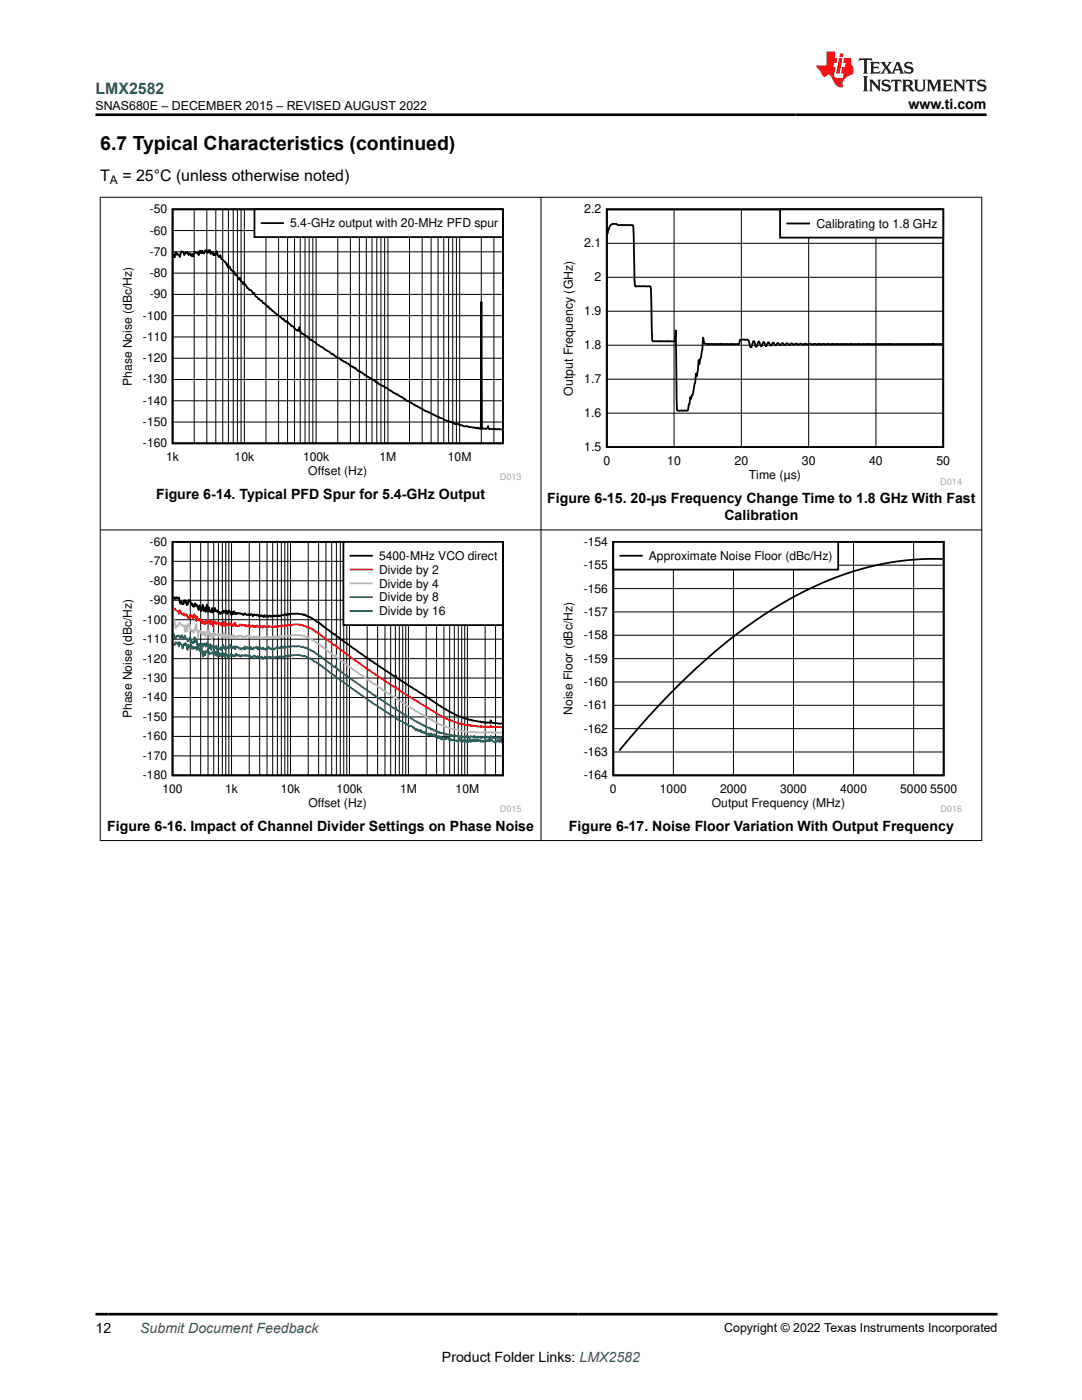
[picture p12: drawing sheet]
<svg xmlns="http://www.w3.org/2000/svg" width="216mm" height="279mm" viewBox="0 0 216 279" stroke-linecap="round" stroke-linejoin="round" font-family="sans-serif">
<defs><g id="words">
<text font-size="3.9" x="20" y="29.9">6.7 Typical Characteristics (continued)</text>
<text font-size="3.2" fill="#00f" x="19" y="18.7">LMX2582</text>
<g font-size="3.2">
<text x="20" y="36.1">T</text>
<text x="24.4" y="36.1">= 25°C (unless otherwise noted)</text>
</g>
<g font-size="2.8">
<text x="181.3" y="21.8">www.ti.com</text>
<text x="31.2" y="99.5">Figure 6-14. Typical PFD Spur for 5.4-GHz Output</text>
<text x="109.2" y="100.4">Figure 6-15. 20-µs Frequency Change Time to 1.8 GHz With Fast</text>
<text x="144.6" y="103.8">Calibration</text>
<text x="21.4" y="165.8">Figure 6-16. Impact of Channel Divider Settings on Phase Noise</text>
<text x="113.5" y="165.8">Figure 6-17. Noise Floor Variation With Output Frequency</text>
<text x="19" y="266.1">12</text>
<text x="88.2" y="271.7">Product Folder Links: LMX2582</text>
</g>
<text font-size="2.8" fill="#00f" x="28" y="266.1">Submit Document Feedback</text>
<g font-size="2.5">
<text x="19" y="21.9">SNAS680E – DECEMBER 2015 – REVISED AUGUST 2022</text>
<text x="116.6" y="42.6">2.2</text>
<text x="162.9" y="45.5">Calibrating to 1.8 GHz</text>
<text x="116.6" y="49.4">2.1</text>
<text x="118.6" y="56.1">2</text>
<text x="116.6" y="62.9">1.9</text>
<text x="116.6" y="69.7">1.8</text>
<text x="116.6" y="76.5">1.7</text>
<text x="114.3" y="79" transform="rotate(-90 114.3 79)">Output Frequency (GHz)</text>
<text x="116.6" y="83.3">1.6</text>
<text x="116.6" y="90">1.5</text>
<text x="120.4" y="92.8">0</text>
<text x="133.1" y="92.8">10</text>
<text x="146.6" y="92.8">20</text>
<text x="149.4" y="95.6">Time (µs)</text>
<text x="160" y="92.8">30</text>
<text x="173.4" y="92.8">40</text>
<text x="186.8" y="92.8">50</text>
<text x="144.5" y="265.8">Copyright © 2022 Texas Instruments Incorporated</text>
</g>
<g font-size="2.4">
<text x="21.9" y="36.7">A</text>
<text x="29.9" y="46.8">-60</text>
<text x="29.9" y="42.6">-50</text>
<text x="57.9" y="45.4">5.4-GHz output with 20-MHz PFD spur</text>
<text x="29.9" y="51.1">-70</text>
<text x="29.9" y="59.5">-90</text>
<text x="29.9" y="55.3">-80</text>
<text x="28.5" y="63.8">-100</text>
<text x="28.5" y="68">-110</text>
<text x="26.3" y="77" transform="rotate(-90 26.3 77)">Phase Noise (dBc/Hz)</text>
<text x="28.5" y="76.5">-130</text>
<text x="28.5" y="72.3">-120</text>
<text x="28.5" y="80.8">-140</text>
<text x="28.5" y="89.3">-160</text>
<text x="28.5" y="85">-150</text>
<text x="33.2" y="92">1k</text>
<text x="46.8" y="92">10k</text>
<text x="60.5" y="92">100k</text>
<text x="61.5" y="94.8">Offset (Hz)</text>
<text x="75.7" y="92">1M</text>
<text x="89.4" y="92">10M</text>
<text x="29.9" y="112.8">-70</text>
<text x="29.9" y="108.9">-60</text>
<text x="75.6" y="111.8">5400-MHz VCO direct</text>
<text x="116.5" y="113.6">-155</text>
<text x="116.5" y="108.9">-154</text>
<text x="129.5" y="111.8">Approximate Noise Floor (dBc/Hz)</text>
<text x="29.9" y="116.7">-80</text>
<text x="75.6" y="114.5">Divide by 2</text>
<text x="75.6" y="117.3">Divide by 4</text>
<text x="116.5" y="118.3">-156</text>
<text x="28.5" y="124.5">-100</text>
<text x="29.9" y="120.6">-90</text>
<text x="75.6" y="120">Divide by 8</text>
<text x="75.6" y="122.8">Divide by 16</text>
<text x="116.5" y="122.9">-157</text>
<text x="28.5" y="128.4">-110</text>
<text x="116.5" y="127.6">-158</text>
<text x="28.5" y="136.1">-130</text>
<text x="28.5" y="132.2">-120</text>
<text x="116.5" y="136.9">-160</text>
<text x="116.5" y="132.2">-159</text>
<text x="26.3" y="143.3" transform="rotate(-90 26.3 143.3)">Phase Noise (dBc/Hz)</text>
<text x="28.5" y="143.9">-150</text>
<text x="28.5" y="140">-140</text>
<text x="114.2" y="142.6" transform="rotate(-90 114.2 142.6)">Noise Floor (dBc/Hz)</text>
<text x="116.5" y="141.5">-161</text>
<text x="28.5" y="147.8">-160</text>
<text x="116.5" y="146.2">-162</text>
<text x="28.5" y="155.5">-180</text>
<text x="28.5" y="151.6">-170</text>
<text x="116.5" y="150.9">-163</text>
<text x="116.5" y="155.5">-164</text>
<text x="32.4" y="158.3">100</text>
<text x="44.9" y="158.3">1k</text>
<text x="56" y="158.3">10k</text>
<text x="61.5" y="161">Offset (Hz)</text>
<text x="67.1" y="158.3">100k</text>
<text x="79.8" y="158.3">1M</text>
<text x="90.9" y="158.3">10M</text>
<text x="121.7" y="158.3">0</text>
<text x="131.7" y="158.3">1000</text>
<text x="142.1" y="161">Output Frequency (MHz)</text>
<text x="143.7" y="158.3">2000</text>
<text x="155.6" y="158.3">3000</text>
<text x="167.6" y="158.3">4000</text>
<text x="179.6" y="158.3">5000 5500</text>
</g>
<g font-size="1.8" fill="#a8a8a8">
<text x="99.7" y="95.9">D013</text>
<text x="187.6" y="96.7">D014</text>
<text x="99.7" y="162.1">D015</text>
<text x="187.7" y="162.1">D016</text>
</g>
</g></defs>
<path d="M34.4 41.8h65.9v46.7h-65.9zM34.6 50.8l.3 .6 .1-1h.2l.1 .5 .1-.2 .3 .1 .2 .5 .3-1.1 .3 .1 .3 .6 .2-.5 .2 .1 .2-.2 .3 .6 .1-.4 .4 .6 .1-.4 .3 .5 .1-.6 .3-.3 .1 .1h.2l.4 .5 .1-.8 .1 .4 .1-.5 .2 .5 .1-.5 .2 .5 .2-.2 .1 .3 .1-.6 .1 .2 .1-.3 .3 .6 .1-.6 .2 .5 .2-.5 .2 .8 .1-.4 .1 .2 .1-.3 .1 .7h.3l.1-.3 .1 .3 .2-.8 .5 1.2 .1-.2 .1 .2 .1-.4 .2 .8 .3 .2 .4 .4h.1l.2 .5 .1-.1 .1 .6 .1-.4 .2 .6 .1-.3h.1l.2 .7 .3 .2 .1-.1 .4 .8 .3 .1 .6 .9 .1-.4 .1 .2 .1 .6 .3 .2 .1 .4 .1-.5 .7 1.2h.2l.4 .4 .1-.1 .2 .2 .3 .6 .3-.1 .2 .6 .4 .3 .1 .3h.3l.2 .3 .3 .1 .2 .4h.3l.3 .3 .2 .5 .2-.2 .3 .5 .2-.1 .3 .5h.1l.9 .9h.2l.1 .3 .2-.2 .2 .2 .3 .5 .2-.1 .1 .3 .4 .3 .1-.1 .3 .4 .1-.2 .1 .3 .4 .1 .1 .4a.89 .89 0 0 1 .9 .7l.2 .1 .1-.1 .1 .2h.2l.1-.7 .2 .8 .3 .5h.2l.5 .4 .3 .1 .7 .7h.2l1.2 .9 2.4 1.5 .5 .5 .1-.1 1.1 .9 .2-.1 .9 .8 .4 .1 .1-.1 .6 .5 .4 .5 .1-.2 .3 .1 .1 .3h.2l.2 .2 .1-.1 .4 .5 .2-.1 1.2 1 .2-.1 .7 .7 .9 .4 .5 .4h.2l.3 .4 1.6 .7 1.9 1.3 .2-.1 .2 .3 .7 .3 1 .8a.87 .87 0 0 1 .9 .4l2.9 1.7 .4 .1 2.3 1.2 .7 .1 .9 .5 .2-.1 .3 .3 .6 .1 .3 .4 .6-.2 .2 .2 1.1 .4 .6-.1 .4 .3h1l.2 .2 .1-.2 .4 .2 .1-.2 .4 .3 .1-.1 .2-25.3 .1 25.4h.6l.5-.1 .1-.5 .2 .7 1.1-.1 .5 .1 .3-.1 .7 .2" fill="none" stroke="#000" stroke-width=".35"/>
<g fill="none" stroke="#000" stroke-width=".2">
<path d="M34.4 58.8h66M34.4 54.5h66M34.4 50.3h66M34.4 46h66M38.7 41.8v46.7M41.3 41.8v46.7M43.1 41.8v46.7M44.4 41.8v46.7M45.6 41.8v46.7M46.5 41.8v46.7M47.4 41.8v46.7M48.1 41.8v46.7"/>
<path d="M48.8 41.8v46.7M53.1 41.8v46.7M55.6 41.8v46.7M57.4 41.8v46.7M58.8 41.8v46.7M59.9 41.8v46.7M60.9 41.8v46.7M61.7 41.8v46.7M62.4 41.8v46.7M63.1 41.8v46.7M67.4 41.8v46.7M69.9 41.8v46.7"/>
<path d="M71.7 41.8v46.7M73.1 41.8v46.7M74.2 41.8v46.7M75.2 41.8v46.7M76 41.8v46.7M76.7 41.8v46.7M77.4 41.8v46.7M81.7 41.8v46.7M84.2 41.8v46.7M86 41.8v46.7M87.4 41.8v46.7M88.5 41.8v46.7"/>
<path d="M89.5 41.8v46.7M90.3 41.8v46.7M91.1 41.8v46.7M91.7 41.8v46.7M96 41.8v46.7M98.6 41.8v46.7M34.4 80h66M34.4 75.7h66M34.4 71.5h66M34.4 67.2h66M34.4 63h66M34.4 84.2h66"/>
</g>
<path d="M50.8 41.8h49.5v5.5h-49.5z" fill-rule="evenodd" fill="#fff"/>
<path d="M50.8 41.8h49.5v5.5h-49.5zM52.2 44.5h4.3" fill="none" stroke="#000" stroke-width=".35"/>
<path d="M111.9 40.8h80.1v56h-80.1z" fill-rule="evenodd" fill="#fff"/>
<path d="M121.1 41.8h67.1v47.4h-67.1zM121.2 46.7l.2-.9a1.12 1.12 0 0 1 1.1-1.1h.5l.4 .3h2.3a.45 .45 0 0 1 .7 .2l.3 11.8 .3 .2h2.8l.4 10.9h4.4l.2-2.2 .3 16 2 .1 .2-.1 .4-2.4 .1-.2 .1 .3 .4-1.1 .4-2 .2-1.9 .1 .5 .4-3 .1-.3v.9l.4-1.4 .4-3.9 .2 1.2 .4 .1h6.5l.3-.9h1.2l.4 .1 .4 1.3 .2 .1 .5-1.2 .4 1 .1 .1 .6-1.1 .4 1 .5-.9 .5 .9 .4-.8 .5 .7 .5-.6 .5 .5 .4-.5 .5 .5a.38 .38 0 0 1 .4-.4 .38 .38 0 0 1 .4 .3h.1a.44 .44 0 0 1 .5-.3 .44 .44 0 0 1 .4 .4 .42 .42 0 0 1 .3-.3 .42 .42 0 0 1 .4 .1h.4a.41 .41 0 0 1 .7 .1l.1-.1a.64 .64 0 0 1 .9 .1l.2-.2 .8 .1 .2-.1 1.5 .1 .5-.1 .5 .1 2.1-.1 .2 .1h21.7" fill="none" stroke="#000" stroke-width=".36"/>
<path d="M121.1 55.3h67.1M121.1 48.6h67.1M134.5 41.8v47.4M147.9 41.8v47.4M161.4 41.8v47.4M174.8 41.8v47.4M121.1 75.7h67.1M121.1 68.9h67.1M121.1 62.1h67.1M121.1 82.5h67.1" fill="none" stroke="#000" stroke-width=".2"/>
<path d="M155.7 41.8h32.5v5.6h-32.5z" fill-rule="evenodd" fill="#fff"/>
<path d="M155.7 41.8h32.5v5.6h-32.5zM157.1 44.6h4.3" fill="none" stroke="#000" stroke-width=".36"/>
<path d="M24 107.2h80v54.9h-80z" fill-rule="evenodd" fill="#fff"/>
<path d="M34.4 108.1h66v46.6h-66zM34.6 119l.2 .5 .1-.2 .1 .2 .2-.3 .1 .3 .4-.3 .3 1.3 .2-.6 .1 .6 .3 .1 .1-.7 .1 .2 .1-.3 .1 .5 .2-.4 .1 .9 .2-.3 .2-.8 .3 .3 .2 .7 .1-.4 .3 .8 .2-.6 .2-.1 .2 .6 .1-.3 .1 .1 .2 .9 .2-.9 .3 1.2 .4-1.3 .1 1.2 .3-.7 .1 .9 .3-1.4 .2 1.5 .1-1 .2 .8 .1-.3 .1 .4 .1-.1 .1 .2 .2-.9 .1 1v-.6l.2 .3 .2-.7 .1 .6 .2-.1 .2 .4 .1-.4 .2 .6 .1-.3 .2 .5 .3-.5 .2 .3 .1-.6 .1 .3 .1-.2 .2 .5 .2-.6 .1 .7h.2l.2-.7 .1 .4 .2-.1 .2 .7 .3-.7 .1 .5v-.6l.3 .6 .1-.4 .2 .4 .3-.3 .2 .2 .1-.2 .9 .4 .1-.3 .4 .4 .1-.2 .3 .1 .1-.1 .2 .2 .3-.3 .3 .5 .3-.4 .3 .2 .2-.2 .4 .4 .4-.3 .1 .3h.3l.1 .2 .2-.5 .1 .4 .4-.3 .2 .4 .3-.4 .1 .3 .2-.2 .1 .1 .5-.1 .1 .1 .1-.2 .2 .2 .1-.2h.3l.4 .2 .1-.2h.6l.2-.2 .3 .2 .1-.2 .1 .2 .3-.3 .2 .1 .6-.2 2.4 .2 .2 .3 1.4 .6 .7 .5 .5 .3 3.1 2.3 .2 .1 .1-.2 .1 .4 .7 .6 5.8 4 .1 .2 5.2 3.5 .1-.4 .1 .5 10.5 6.7 1.6 .8 2.5 .9 2.2 .3 .1 .2h1.7l.1 .1 .1-.6 .2 .5 2.1 .2" fill="none" stroke="#000" stroke-width=".35"/>
<g fill="none" stroke="#000" stroke-width=".2">
<path d="M34.4 119.8h66M34.4 115.9h66M34.4 112h66M38 108.1v46.6M40 108.1v46.6M41.5 108.1v46.6M42.7 108.1v46.6M43.6 108.1v46.6M44.4 108.1v46.6M45.1 108.1v46.6M45.7 108.1v46.6M46.2 108.1v46.6"/>
<path d="M49.7 108.1v46.6M51.8 108.1v46.6M53.3 108.1v46.6M54.4 108.1v46.6M55.3 108.1v46.6M56.1 108.1v46.6M56.8 108.1v46.6M57.4 108.1v46.6M58 108.1v46.6M61.5 108.1v46.6M63.6 108.1v46.6M65 108.1v46.6"/>
<path d="M66.2 108.1v46.6M67.1 108.1v46.6M67.9 108.1v46.6M68.6 108.1v46.6M69.2 108.1v46.6M69.7 108.1v46.6M73.3 108.1v46.6M75.3 108.1v46.6M76.8 108.1v46.6M78 108.1v46.6M78.9 108.1v46.6M79.7 108.1v46.6"/>
<path d="M80.4 108.1v46.6M81 108.1v46.6M81.5 108.1v46.6M85 108.1v46.6M87.1 108.1v46.6M88.6 108.1v46.6M89.7 108.1v46.6M90.7 108.1v46.6M91.4 108.1v46.6M92.1 108.1v46.6M92.7 108.1v46.6M93.3 108.1v46.6"/>
<path d="M96.8 108.1v46.6M98.9 108.1v46.6M34.4 139.2h66M34.4 135.3h66M34.4 131.4h66M34.4 127.6h66M34.4 123.7h66M34.4 150.9h66M34.4 147h66M34.4 143.1h66"/>
</g>
<path d="M34.6 121.2l.1 .4 .2-.1 .2 .3 .4 .2 .2 .5 .2-.7 .4 .9 .2-.2 .1 .1 .1-.2 .2 .5 .1-.3 .1 .2 .2-.2v.5l.1-.2 .2 .5 .4-.7 .1 .4 .3-.3v.5h.2l.2-.7 .1 .4 .2-.1 .1 1 .2-.8v.6l.2-.2 .1 .3 .2-.3 .1 .4 .2-.3 .1 .8 .1-.5 .1 .4v-.2l.2 .4 .1-.5 .1 .6 .1-.6h.2l.1 .3 .2-.5 .1 .4 .2-.5 .2 .9 .1-.7 .2 .6 .1-.5 .1 .2v.9l.1-.6 .3-.5 .2 .5 .1-.3 .1 .3 .2-.3 .2 .4 .2-.3 .1 .4 .1-.4 .1 .5 .2-.3 .2 .2v-.6l.1 .9 .1-.2 .1 .1 .2-.4 .3 .2 .3-.3 .1 .2 .1-.2 .1 .4 .1-.5 .5 .7v-.5l.2 .1 .1-.3 .2 .7 .2-.2 .4 .1 .2-.3 .4 .3 .1-.2h.3l.1 .2 .3-.1 .2 .3 .4-.3 .2 .3 .2-.3 .1 .2 .3-.2 .2 .3 .1-.2 .3 .2 .2-.3 .2 .3 .3-.2 .1 .1 .1-.2 .1 .4 .1-.2 .2 .3 .2-.4 .3 .3 .1-.2 .2 .2 .3-.1 .1-.2 .7 .3 .1-.2 .1 .2h.2l.3-.3 .1 .3 .2-.3 .1 .2 .5-.2 .1 .2 .1-.3 .1 .3 .1-.3h.3l.1 .2 .2-.2 .3 .1 .1-.3 .1 .2 .1-.2 .2 .2 .2-.1 .2 .1 .8-.2 .8 .1 .3-.1 1.6 .6 1.8 1.1 3.1 2.4 .4 .2 .1-.3 .1 .4 .3 .2 8.8 6.3 2.7 1.8 .1-.3 .1 .4 .9 .6 8.9 5.4 2.5 1 1.8 .4 3.9 .3h.7l.1-.3 .3 .4 .4-.2 1.6 .1" fill="none" stroke="#f00" stroke-width=".35"/>
<path d="M34.6 123.2l.5 2.2 .1-.6 .3 .2 .3-.7 .5 .7 .1-.2 .2 .1h.2l.1 1.2 .2-1.4 .2 1.3 .2-1.3 .1-.1 .1 .4 .1-.5 .2 1 .4 .5 .1-.3 .1 .6 .1-.3 .2-.2 .3-1.2 .3 2.5 .2-1.3 .4 .6 .1-.5 .2 .9 .1-.3v.1l.2-.6 .3 1.1 .4-1.3 .1 .8 .2-.7 .2 1.1 .1-.6 .1 .1 .2 1.2 .2-1.3v.8l.2-.9 .1 .4 .1-.2 .2 .3 .3-.2 .1 .4 .2-.6 .1 .3h.2l.1 .4 .2-.4 .1 .5 .1-.5 .1 .2v-.6l.1 1.1 .2-.8 .2 .3 .1-.2 .2 .8 .2-.7 .1 .2v-.2l.2 .6 .1-.7 .3 .7 .2-.1 .1-.6 .2 .7 .1-.4 .1 .2 .4-.1 .1-.3 .2 .3 .1-.3 1 .5 .2-.4 .2 .2 .2-.3 .3 .3 .1-.2 .1 .4 .2-.2 .4 .3 .2-.5 .3 .4 .1-.2 .2 .1 .1-.2 .4 .3 .1-.2 .1 .4 .3-.3 .1 .2 .3-.1 .1-.2 .4 .3 .2-.3 .2 .2 .3-.1v.2l.1-.2 .1 .2 .1-.3 .1 .3 .4-.4 .2 .3 .2-.4 .3 .4 .4-.4 .1 .2 .2 .1 .1-.3 .4 .2 .2-.1h.5l.1-.2h.3l.1 .2 1-.3 1.9 .2 .1 .1 .9 .3 .1 .2 .9 .4 .7 .6h.3l1 .9 .5 .3 .1 .2 1.6 1.1 .1-.3 .2 .5 .3 .3 .5 .2 .2 .3 4.1 2.8 1.7 1.4 .1-.1 .5 .4 .2 .1 .6 .5 .7 .3 .2 .3 .3 .1 2.3 1.5 .1-.3 .2 .6 .8 .5 5.6 3.4 1.6 .7 .4 .4 1.3 .3 .3 .3 1.2 .2 .1 .2h.7l1.1 .4 .2-.1 1 .2h1.2l1.2 .2 1.9-.1 .1-.2 .4 .3 .6-.2 1.3 .1" fill="none" stroke="#b8b8b8" stroke-width=".35"/>
<path d="M34.6 126.3l.4 1.3 .2-.6h.1l.1-.2h.3l.3 .6 .2-.6 .2 .5h.2l.3-.5 .3 .7 .1-.1 .1 .7 .2-.5h.2l.1-.4h.1l.1 1 .1-.4 .1 .4 .1-.1v.3l.1-.3 .2 .2 .1-1.1 .1 .8 .2-.6 .1 .8 .1-.3 .1 1.3 .1-.6 .1-.1 .1 .5 .1-.5 .2 .3 .1-.2 .1 .4 .1-.6 .2 .7v-.6l.2 .3 .1-.4 .1 .2 .1-.1 .2 .5 .2-.8 .3 1.2 .2-.1 .1-.8 .2 1.2 .2-.8 .2 .2h.3l.1 .3 .2-.5 .2 .9 .1-.5v.2l.2-.2 .3 .4 .1-.6 .2 .6 .3-1v.6l.1-.2 .3 .6 .3-.5 .1 .1 .1-.3 .1 .2h.1l.1 .1 .2-.6 .1 .6 .3-.2 .1 .3 .2-.4 .2 .6 .3-.6 .1 .2 .2-.1 .2 .4 .2-.2 .2 .3 .3-.3 .3 .3 .1-.6 .2 .6 .4-.5 .1 .3 .1-.1 .2 .3 .2-.5 .1 .5 .1-.3 .3 .3 .2-.4 .1 .1 .4-.3 .3 .6 .1-.4 .2-.1 .1 .2 .1-.1 .1 .3 .4-.3 .2 .4 .1-.2 .2 .3 .3-.5 .1 .3 .1-.1 .1-.3 .1 .3 .1-.2 .2 .4 .3-.3 .1 .4 .3-.2 .1 .1 .1-.2 .2-.2 .2 .2 .3-.2 .3 .2 .1-.3v.2l.4-.2 .1 .2 .1-.3 .4 .3 .1-.3 .1 .2 .3-.2 .2 .1 .6-.2 .9 .2 .4-.2 .6 .3 .2-.2 .6 .3 .2-.1 .2 .3 .6 .2 .5 .4 .1-.1 .8 .7 .6 .3 1.6 1.3 .4 .1 .5 .6 .4 .2 .1-.4 .1 .5 .6 .6 7.1 5 4.1 2.6 .1-.3 .1 .5 .7 .3 .3 .3 1.4 .9h.4l1.3 1 .7 .2 .5 .4h.3l.4 .4 .1-.1 .7 .3h.1l.2 .2 .1-.1 .4 .4 .2-.1 .3 .2v-.1l.2 .4 .2-.3 .2 .3h.6l.7 .4 .1-.2 .5 .1 .2 .3 .3-.2 .2 .3 .4-.3 .2 .3 .4-.1 .3 .2 .2-.2 .2 .2 .2 .1 .2-.2 .3 .2 .2-.2 .2 .1 .1-.4 .1 .4v.2l.2-.2 .1 .3 .2-.4 .5 .1 .1-.2 .1 .3 .1-.3 .3 .3 .3-.2 .2 .3 .3-.3 .3 .3 .1-.2h.4l.1 .2 .5-.3 .3 .2 .1-.1v.2l.1-.3 .1 .3 .1-.4 .2 .3 .2 .1 .2-.2 .1 .2h.2l.2-.2 .7 .2v-.3l.2 .4 .3-.2" fill="none" stroke="#295c75" stroke-width=".35"/>
<path d="M34.6 128.5l.2 .2 .1-.3 .1 .2 .1-.5 .2 .4 .1-.3 .3 .8 .1-.8 .3 .4h.1l.2 .8 .1-.7 .1 .1 .1-.3 .1 .2 .2-.4 .1 .4 .1-.1 .1 .1 .1 1 .2-1 .3 .6 .1-.1 .1 .1 .1-.6 .2 .8v-.4h.2l.1 .4 .2-.4 .1 .2 .2-.1 .1 .5 .1-.1 .1-.9 .2 1 .2-.3 .1 .7 .1-.8 .1-.1 .1 .2 .2 1.6 .2-1 .2 .8 .1-.8 .1 .2 .1-.2 .1 .2 .2-.7 .1 .9 .1-.2 .1 .3 .3-.2 .3 .1 .1-.3v.4l.2-.9 .3 1.2 .3-.7 .1 .9 .1-1 .2 1 .1-.7 .1 .4 .2-.2 .1 .6 .1-.7 .1 .2 .1-.2 .1 .2v-.2l.1 .6 .1-.5 .1 .6 .1-.7 .1 .3h.3l.1 .7 .1-.5 .1 .1v-.2l.1 .3 .2-.6 .3 .5 .1-.3 .2 .3 .1-.2 .1 .2 .1-.3 .1 .2 .1-.5 .4 .4 .1-.1 .1 .2 .1-.1 .2 .3 .3-.4 .3 .2 .3-.3 .2 .4 .1-.3 .3 .2 .2-.1 .1 .3 .1-.2 .3 .4 .5-.5 .2 .1 .1 .4h.3l.1-.4 .1 .3 .2-.2 .1 .3 .1-.2 .2 .2 .1-.3 .3 .6 .4-.6v.2l.2-.1 .4 .2 .2-.2 .1 .2 .2-.2 .2 .3 .9-.3 .6 .1 .1-.2 .1 .2a.48 .48 0 0 1 .7 0l.5-.4 .1 .2 .3-.2 .3 .1 .3-.2h1.3l1.5 .2 .3 .3 .6 .1 .9 .7 .4 .1 .3 .3 .9 .5 1.4 1.3 1.1 .7h.2l.1 .2 1 .8 6.4 4.5 4.5 2.9 .3 .3 1 .4 .5 .4 .6 .2a.57 .57 0 0 0 .7 .3l.4 .4 .1-.1 .3 .2 .1 .4 .1-.3 .1 .3 .1-.2 .2 .3 .3-.2 .1 .3 .1-.3 .1 .5 .2-.2 .1 .2 .1-.1 .2 .2 .1-.3 .1 .4 .2-.1 .1 .3h.2l.1-.3 .1 .4 .1-.2 .1 .2 .3-.4 .1 .5 .3-.2 .1 .2 .1-.3 .3 .7 .2-.3v.5l.2-.5h.2l.1 .4 .1-.3h.2l.1 .6 .1-.3v.1l.1-.1 .1 .1 .1-.2 .2 .3 .1-.2 .1 .1 .1-.2 .1 .3 .3-.4 .3 .7 .3-.3 .2 .3 .2-.1 .1-.2 .2 .3 .4-.1 .3 .4 .3-.7 .4 .8 .2-.2 .1-.4 .3 .4 .1-.4 .1 .3 .3-.1 .1 .5 .1-.5 .1 .3 .1-.5 .1 .3 .1-.3 .2 .5 .3-.5 .1 .3 .1-.3 .2 .4 .1-.5 .1 .4 .2-.2 .1 .2 .2-.3 .1 .3 .3-.2 .1 .3 .3-.2 .3 .3 .1-.3 .2 .3 .1-.3 .2-.1 .1 .2 .1-.2 .2 .2 .1-.1 .1-.7 .1 .8 .4-.2 .1 .2 .4 .2 .2-.2 .1 .2 .3-.5 .1 .4 .2-.3 .1 .4 .2-.7 .2 .8 .1-.7" fill="none" stroke="#286b48" stroke-width=".35"/>
<path d="M68.5 108.1h31.8v16.7h-31.8z" fill-rule="evenodd" fill="#fff"/>
<path d="M68.5 108.1h31.8v16.7h-31.8zM69.9 110.9h4.3" fill="none" stroke="#000" stroke-width=".35"/>
<path d="M69.9 113.7h4.3" fill="none" stroke="#f00" stroke-width=".35"/>
<path d="M69.9 116.4h4.3" fill="none" stroke="#b8b8b8" stroke-width=".35"/>
<path d="M69.9 119.2h4.3" fill="none" stroke="#295c75" stroke-width=".35"/>
<path d="M69.9 121.9h4.3" fill="none" stroke="#286b48" stroke-width=".35"/>
<path d="M111.9 107.2h80.1v54.9h-80.1z" fill-rule="evenodd" fill="#fff"/>
<path d="M122.4 108.1h65.9v46.6h-65.9zM188.1 111.6a58.5 58.5 0 0 0-32.2 8.9 120 120 0 0 0-28.7 25.1l-3.6 4.2" fill="none" stroke="#000" stroke-width=".35"/>
<g fill="none" stroke="#000" stroke-width=".2">
<path d="M122.4 117.5h65.9M122.4 112.8h65.9M134.4 108.1v46.6M146.4 108.1v46.6M158.3 108.1v46.6M170.3 108.1v46.6M182.3 108.1v46.6M122.4 136.1h65.9M122.4 131.4h65.9M122.4 126.8h65.9M122.4 122.1h65.9M122.4 150.1h65.9"/>
<path d="M122.4 145.4h65.9M122.4 140.8h65.9"/>
</g>
<path d="M122.4 108.1h44.9v5.6h-44.9z" fill-rule="evenodd" fill="#fff"/>
<path d="M122.4 108.1h44.9v5.6h-44.9zM123.8 110.9h4.3" fill="none" stroke="#000" stroke-width=".35"/>
<path d="M19.9 39.4h176.1M20 39.3v128.5M107.9 39.3v128.5M195.9 39.3v128.5M19.9 105.8h176.1M19.9 167.8h176.1" fill="none" stroke="#000" stroke-width=".2"/>
<path d="M171.5 11.6l-.2 .6 .5-.2h.6v.1v2.2l-.2 .4h1l-.2-.4v-2.2v-.1h.5l.5 .2-.1-.6zM173.6 12.4l.2 .3v1.6l-.2 .4h1.9l.1-.6a1.08 1.08 0 0 1-1.3 .2v-.7h.6l.4 .2v-.7l-.4 .2h-.6v-.5l.2-.2a1 1 0 0 1 1 .3l-.1-.5zM175.7 12.4l.9 1.1-1 1.2h.9l-.2-.2 .5-.8 .4 .8-.2 .2h1.6l-.2-.2 .2-.5h.9l.1 .5-.1 .2h.9l-.2-.4-.8-1.9h-.5l-.9 2.1-.9-1.1 .9-1h-.8l.2 .2-.4 .6-.4-.6 .2-.2zM179 12.8l.4 1h-.7zM180.7 12.5a.65 .65 0 0 0-.2 .7 .65 .65 0 0 0 .6 .5l.6 .1 .1 .3a.79 .79 0 0 1-.7 .4 .79 .79 0 0 1-.7-.5l.1 .7 .2-.1a.93 .93 0 0 0 1.1 0 .93 .93 0 0 0 .4-.9 1.46 1.46 0 0 0-1.2-.6l-.1-.3a1.09 1.09 0 0 1 1.2 .2l-.2-.6-.1 .1-.5-.2zM172.2 15.2l.2 .4v2.2l-.2 .4h1l-.2-.4v-2.2l.2-.4zM173.4 15.9l.2 .4v1.5l-.2 .4h.8l-.3-.4 .1-1.3 1.6 1.8v-2l.2-.4h-.7l.1 .2 .1 1.1-1.2-1.3zM176.2 16a.65 .65 0 0 0-.2 .8 .65 .65 0 0 0 .6 .4l.6 .2 .1 .2a.79 .79 0 0 1-.7 .4 .79 .79 0 0 1-.7-.5l.1 .7 .2-.1a.93 .93 0 0 0 1.1 .1 .93 .93 0 0 0 .4-1 1.46 1.46 0 0 0-1.2-.5l-.1-.4a1.09 1.09 0 0 1 1.2 .2l-.1-.6-.2 .1-.5-.1zM177.9 15.9l-.1 .6a.63 .63 0 0 1 .8-.3v1.6l-.3 .4h1l-.2-.4v-1.6a.66 .66 0 0 1 .8 .3l-.1-.6zM180 15.9l.2 .4v1.5l-.2 .4h1l-.2-.2-.1-.7h.5l.1 .2a.79 .79 0 0 0 1.2 .6l-1-.9a.61 .61 0 0 0 .6-.6 .61 .61 0 0 0-.5-.7zM180.8 16.2h.1a.47 .47 0 0 1 .5 .1 .47 .47 0 0 1 .1 .5l-.1 .1-.7 .1zM182.3 15.9l.2 .2a2.27 2.27 0 0 0 .4 2 1.04 1.04 0 0 0 1.7-.7v-1.3l.2-.2h-.8l.2 .4v1.1a.6 .6 0 0 1-.6 .6 .6 .6 0 0 1-.6-.6v-1.1l.3-.4zM184.9 15.9l.2 .4v1.5l-.2 .4h.8l-.3-.4v-1.4l.9 1.9 .9-1.9v1.4l-.3 .4h1l-.2-.4v-1.5l.2-.4h-.8l-.7 1.5-.6-1.5zM188.1 15.9l.2 .4v1.5l-.2 .4h1.9l.1-.6a1.09 1.09 0 0 1-1.3 .2v-.7h.6l.4 .2v-.6l-.4 .2h-.6v-.6l.2-.1a1.01 1.01 0 0 1 1 .3l-.1-.6zM190.2 15.9l.3 .4v1.5l-.3 .4h.8l-.2-.4v-1.3l1.6 1.8v-2l.2-.4h-.7l.2 .2v1.1l-1.2-1.3zM192.8 15.9l-.1 .6a.63 .63 0 0 1 .8-.3v1.6l-.3 .4h1l-.2-.4v-1.6a.66 .66 0 0 1 .8 .3l-.1-.6zM195.2 16a.65 .65 0 0 0-.2 .8 .65 .65 0 0 0 .6 .4l.6 .2 .2 .2a.79 .79 0 0 1-.7 .4 .79 .79 0 0 1-.7-.5l.1 .7 .2-.1a.93 .93 0 0 0 1 .1 .93 .93 0 0 0 .5-1 1.46 1.46 0 0 0-1.3-.5v-.4a1.09 1.09 0 0 1 1.2 .2l-.2-.6-.2 .1-.5-.1z" fill="#231f20"/>
<path d="M164.9 10.3v2.7h-2l.1 .4 .8 1a.95 .95 0 0 0 1 .9 .59 .59 0 0 1 .5-.4 .59 .59 0 0 1 .5 .3l.4 .8a1.59 1.59 0 0 0 2.1 1.4 1.61 1.61 0 0 1 1-2.3l1-.3-.1-1.5a1.59 1.59 0 0 1-.3-1.7h-1.5l-.2 .9h.6l-.2 .9h-.5l-.2 .9v.3l.4 .1-.1 .9h-.7a.73 .73 0 0 1-1-.7l.3-1.5h-.5l.1-.9h.5l.2-.9h-.5v-1.3zM167.4 11.6l-.6 3.1h.7l.6-3.1zM167.6 10.7l-.1 .6h.7l.1-.6z" fill="#ed1c24"/>
<path d="M19 22.9h177.8M19 262.3h180" fill="none" stroke="#000" stroke-width=".53"/>
<use href="#words"/>
</svg>
